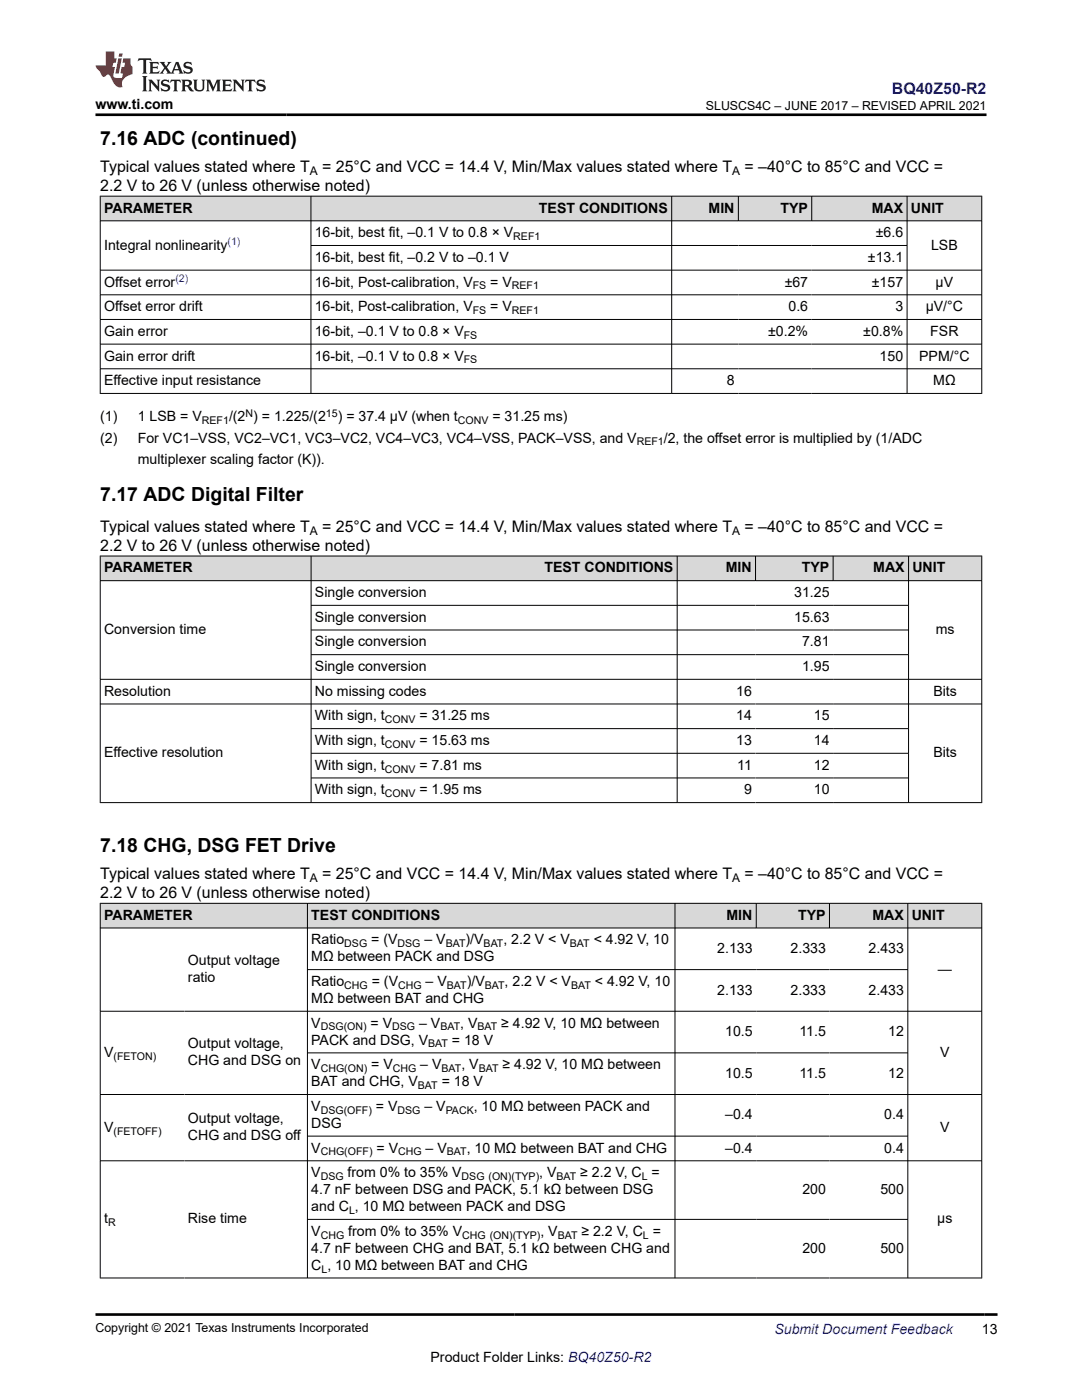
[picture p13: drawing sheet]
<svg xmlns="http://www.w3.org/2000/svg" width="216mm" height="279mm" viewBox="0 0 216 279" stroke-linecap="round" stroke-linejoin="round" font-family="sans-serif">
<defs><g id="words">
<g font-size="3.9">
<text x="20" y="28.8">7.16 ADC (continued)</text>
<text x="20" y="100">7.17 ADC Digital Filter</text>
<text x="20" y="170">7.18 CHG, DSG FET Drive</text>
</g>
<text font-size="3.2" fill="#00f" x="178" y="18.7">BQ40Z50-R2</text>
<g font-size="3.2">
<text x="20" y="34.3">Typical values stated where T</text>
<text x="64.3" y="34.3">= 25°C and VCC = 14.4 V, Min/Max values stated where T</text>
<text x="148.6" y="34.3">= –40°C to 85°C and VCC =</text>
<text x="20" y="38.1">2.2 V to 26 V (unless otherwise noted)</text>
<text x="20" y="106.1">Typical values stated where T</text>
<text x="64.3" y="106.1">= 25°C and VCC = 14.4 V, Min/Max values stated where T</text>
<text x="148.6" y="106.1">= –40°C to 85°C and VCC =</text>
<text x="20" y="109.9">2.2 V to 26 V (unless otherwise noted)</text>
<text x="20" y="175.4">Typical values stated where T</text>
<text x="20" y="179.2">2.2 V to 26 V (unless otherwise noted)</text>
<text x="64.3" y="175.4">= 25°C and VCC = 14.4 V, Min/Max values stated where T</text>
<text x="148.6" y="175.4">= –40°C to 85°C and VCC =</text>
</g>
<g font-size="2.8">
<text x="19" y="21.8">www.ti.com</text>
<text x="20.8" y="42.4">PARAMETER</text>
<text x="62.8" y="47.3">16-bit, best fit, –0.1 V to 0.8 × V</text>
<text x="107.5" y="42.4">TEST CONDITIONS</text>
<text x="141.4" y="42.4">MIN</text>
<text x="155.7" y="42.4">TYP</text>
<text x="174" y="42.4">MAX</text>
<text x="174.8" y="47.3">±6.6</text>
<text x="181.8" y="42.4">UNIT</text>
<text x="20.8" y="49.8">Integral nonlinearity</text>
<text x="62.8" y="52.3">16-bit, best fit, –0.2 V to –0.1 V</text>
<text x="173.2" y="52.3">±13.1</text>
<text x="185.8" y="49.8">LSB</text>
<text x="20.8" y="57.2">Offset error</text>
<text x="62.8" y="57.2">16-bit, Post-calibration, V</text>
<text x="97.8" y="57.2">= V</text>
<text x="156.6" y="57.2">±67</text>
<text x="174" y="57.2">±157</text>
<text x="186.7" y="57.2">µV</text>
<text x="20.8" y="62.1">Offset error drift</text>
<text x="62.8" y="62.1">16-bit, Post-calibration, V</text>
<text x="97.8" y="62.1">= V</text>
<text x="157.3" y="62.1">0.6</text>
<text x="178.7" y="62.1">3</text>
<text x="184.7" y="62.1">µV/°C</text>
<text x="20.8" y="67">Gain error</text>
<text x="20.8" y="72">Gain error drift</text>
<text x="62.8" y="67">16-bit, –0.1 V to 0.8 × V</text>
<text x="62.8" y="72">16-bit, –0.1 V to 0.8 × V</text>
<text x="153.3" y="67">±0.2%</text>
<text x="172.2" y="67">±0.8%</text>
<text x="175.5" y="72">150</text>
<text x="183.4" y="72">PPM/°C</text>
<text x="185.6" y="67">FSR</text>
<text x="20.8" y="76.9">Effective input resistance</text>
<text x="145.1" y="76.9">8</text>
<text x="186.2" y="76.9">MΩ</text>
<text x="20" y="88.3">(2)</text>
<text x="20" y="84.1">(1)</text>
<text x="27.5" y="88.3">For VC1–VSS, VC2–VC1, VC3–VC2, VC4–VC3, VC4–VSS, PACK–VSS, and V</text>
<text x="27.5" y="84.1">1 LSB = V</text>
<text x="45.7" y="84.1">/(2 ) = 1.225/(2</text>
<text x="67.4" y="84.1">) = 37.4 µV (when t</text>
<text x="98.3" y="84.1">= 31.25 ms)</text>
<text x="132.5" y="88.3">/2, the offset error is multiplied by (1/ADC</text>
<text x="27.5" y="92.6">multiplexer scaling factor (K)).</text>
<text x="20.8" y="114.2">PARAMETER</text>
<text x="62.8" y="119.2">Single conversion</text>
<text x="108.6" y="114.2">TEST CONDITIONS</text>
<text x="144.8" y="114.2">MIN</text>
<text x="158.5" y="119.2">31.25</text>
<text x="160" y="114.2">TYP</text>
<text x="174.3" y="114.2">MAX</text>
<text x="182.1" y="114.2">UNIT</text>
<text x="62.8" y="124.1">Single conversion</text>
<text x="158.5" y="124.1">15.63</text>
<text x="20.8" y="126.5">Conversion time</text>
<text x="62.8" y="129">Single conversion</text>
<text x="160" y="129">7.81</text>
<text x="186.7" y="126.5">ms</text>
<text x="62.8" y="133.9">Single conversion</text>
<text x="160" y="133.9">1.95</text>
<text x="20.8" y="138.8">Resolution</text>
<text x="62.8" y="138.8">No missing codes</text>
<text x="62.8" y="143.8">With sign, t</text>
<text x="83.7" y="143.8">= 31.25 ms</text>
<text x="146.9" y="143.8">14</text>
<text x="146.9" y="138.8">16</text>
<text x="162.4" y="143.8">15</text>
<text x="186.2" y="138.8">Bits</text>
<text x="62.8" y="148.7">With sign, t</text>
<text x="83.7" y="148.7">= 15.63 ms</text>
<text x="146.9" y="148.7">13</text>
<text x="162.4" y="148.7">14</text>
<text x="20.8" y="151.1">Effective resolution</text>
<text x="62.8" y="153.6">With sign, t</text>
<text x="83.7" y="153.6">= 7.81 ms</text>
<text x="147.1" y="153.6">11</text>
<text x="162.4" y="153.6">12</text>
<text x="186.2" y="151.1">Bits</text>
<text x="62.8" y="158.5">With sign, t</text>
<text x="83.7" y="158.5">= 1.95 ms</text>
<text x="148.5" y="158.5">9</text>
<text x="162.4" y="158.5">10</text>
<text x="20.8" y="183.6">PARAMETER</text>
<text x="62.1" y="183.6">TEST CONDITIONS</text>
<text x="145" y="183.6">MIN</text>
<text x="159.3" y="183.6">TYP</text>
<text x="174.1" y="183.6">MAX</text>
<text x="181.9" y="183.6">UNIT</text>
<text x="62.1" y="188.5">Ratio</text>
<text x="62.1" y="191.9">MΩ between PACK and DSG</text>
<text x="74.1" y="188.5">= (V</text>
<text x="84.7" y="188.5">– V</text>
<text x="92.9" y="188.5">)/V</text>
<text x="100.5" y="188.5">, 2.2 V &lt; V</text>
<text x="118.5" y="188.5">&lt; 4.92 V, 10</text>
<text x="143.1" y="190.2">2.133</text>
<text x="157.7" y="190.2">2.333</text>
<text x="173.3" y="190.2">2.433</text>
<text x="37.5" y="192.6">Output voltage</text>
<text x="37.5" y="196">ratio</text>
<text x="62.1" y="196.8">Ratio</text>
<text x="74.2" y="196.8">= (V</text>
<text x="84.9" y="196.8">– V</text>
<text x="93.1" y="196.8">)/V</text>
<text x="100.7" y="196.8">, 2.2 V &lt; V</text>
<text x="118.7" y="196.8">&lt; 4.92 V, 10</text>
<text x="187.1" y="194.3">—</text>
<text x="62.1" y="200.2">MΩ between BAT and CHG</text>
<text x="143.1" y="198.5">2.133</text>
<text x="157.7" y="198.5">2.333</text>
<text x="173.3" y="198.5">2.433</text>
<text x="37.5" y="209.2">Output voltage,</text>
<text x="62.1" y="205.1">V</text>
<text x="62.1" y="208.5">PACK and DSG, V</text>
<text x="74" y="205.1">= V</text>
<text x="83.6" y="205.1">– V</text>
<text x="90.2" y="208.5">= 18 V</text>
<text x="91.8" y="205.1">, V</text>
<text x="100" y="205.1">≥ 4.92 V, 10 MΩ between</text>
<text x="144.7" y="206.8">10.5</text>
<text x="159.5" y="206.8">11.5</text>
<text x="177.2" y="206.8">12</text>
<text x="20.8" y="210.9">V</text>
<text x="37.5" y="212.6">CHG and DSG on</text>
<text x="62.1" y="213.4">V</text>
<text x="74.1" y="213.4">= V</text>
<text x="83.9" y="213.4">– V</text>
<text x="92.1" y="213.4">, V</text>
<text x="100.3" y="213.4">≥ 4.92 V, 10 MΩ between</text>
<text x="144.7" y="215.1">10.5</text>
<text x="159.5" y="215.1">11.5</text>
<text x="177.2" y="215.1">12</text>
<text x="187.6" y="210.9">V</text>
<text x="62.1" y="216.8">BAT and CHG, V</text>
<text x="62.1" y="221.7">V</text>
<text x="75" y="221.7">= V</text>
<text x="84.7" y="221.7">– V</text>
<text x="88.1" y="216.8">= 18 V</text>
<text x="94.5" y="221.7">, 10 MΩ between PACK and</text>
<text x="20.8" y="225.9">V</text>
<text x="37.5" y="224.2">Output voltage,</text>
<text x="37.5" y="227.6">CHG and DSG off</text>
<text x="62.1" y="225.1">DSG</text>
<text x="144.7" y="223.4">–0.4</text>
<text x="176.5" y="223.4">0.4</text>
<text x="187.6" y="225.9">V</text>
<text x="62.1" y="230">V</text>
<text x="75.1" y="230">= V</text>
<text x="84.9" y="230">– V</text>
<text x="93.1" y="230">, 10 MΩ between BAT and CHG</text>
<text x="144.7" y="230">–0.4</text>
<text x="176.5" y="230">0.4</text>
<text x="62.1" y="238.3">4.7 nF between DSG and PACK, 5.1 kΩ between DSG</text>
<text x="62.1" y="234.9">V</text>
<text x="69.4" y="234.9">from 0% to 35% V</text>
<text x="107.6" y="234.9">, V</text>
<text x="115.8" y="234.9">≥ 2.2 V, C =</text>
<text x="160.1" y="238.3">200</text>
<text x="175.7" y="238.3">500</text>
<text x="20.8" y="244.2">t</text>
<text x="37.5" y="244.2">Rise time</text>
<text x="62.1" y="241.7">and C , 10 MΩ between PACK and DSG</text>
<text x="187" y="244.2">µs</text>
<text x="62.1" y="246.6">V</text>
<text x="62.1" y="250">4.7 nF between CHG and BAT, 5.1 kΩ between CHG and</text>
<text x="69.5" y="246.6">from 0% to 35% V</text>
<text x="107.8" y="246.6">, V</text>
<text x="116" y="246.6">≥ 2.2 V, C =</text>
<text x="160.1" y="250">200</text>
<text x="175.7" y="250">500</text>
<text x="62.1" y="253.4">C , 10 MΩ between BAT and CHG</text>
<text x="195.9" y="266.1">13</text>
<text x="85.9" y="271.7">Product Folder Links: BQ40Z50-R2</text>
</g>
<text font-size="2.8" fill="#00f" x="154.5" y="266.2">Submit Document Feedback</text>
<g font-size="2.5">
<text x="140.8" y="21.9">SLUSCS4C – JUNE 2017 – REVISED APRIL 2021</text>
<text x="19" y="265.9">Copyright © 2021 Texas Instruments Incorporated</text>
</g>
<g font-size="2.4">
<text x="61.8" y="34.9">A</text>
<text x="146.1" y="34.9">A</text>
<text x="61.8" y="106.7">A</text>
<text x="146.1" y="106.7">A</text>
<text x="61.8" y="176.1">A</text>
<text x="146.1" y="176.1">A</text>
</g>
<g font-size="2.1">
<text x="102.4" y="47.9">REF1</text>
<text x="94.3" y="57.8">FS</text>
<text x="102.1" y="57.8">REF1</text>
<text x="94.3" y="62.7">FS</text>
<text x="102.1" y="62.7">REF1</text>
<text x="92.5" y="67.6">FS</text>
<text x="92.5" y="72.5">FS</text>
<text x="49" y="83.2">N</text>
<text x="65" y="83.2">15</text>
<text x="40.3" y="84.7">REF1</text>
<text x="91.4" y="84.7">CONV</text>
<text x="127.1" y="88.9">REF1</text>
<text x="76.8" y="149.3">CONV</text>
<text x="76.8" y="144.3">CONV</text>
<text x="76.8" y="154.2">CONV</text>
<text x="76.8" y="159.1">CONV</text>
<text x="68.7" y="189">DSG</text>
<text x="79.3" y="189">DSG</text>
<text x="88.9" y="189">BAT</text>
<text x="96.5" y="189">BAT</text>
<text x="113.7" y="189">BAT</text>
<text x="68.7" y="197.3">CHG</text>
<text x="79.4" y="197.3">CHG</text>
<text x="89.2" y="197.3">BAT</text>
<text x="96.7" y="197.3">BAT</text>
<text x="113.9" y="197.3">BAT</text>
<text x="64" y="205.7">DSG(ON)</text>
<text x="78.3" y="205.7">DSG</text>
<text x="85.4" y="209">BAT</text>
<text x="87.9" y="205.7">BAT</text>
<text x="95.3" y="205.7">BAT</text>
<text x="22.6" y="211.5">(FETON)</text>
<text x="64" y="214">CHG(ON)</text>
<text x="78.4" y="214">CHG</text>
<text x="88.1" y="214">BAT</text>
<text x="95.5" y="214">BAT</text>
<text x="83.4" y="217.3">BAT</text>
<text x="22.6" y="226.4">(FETOFF)</text>
<text x="64" y="222.3">DSG(OFF)</text>
<text x="79.3" y="222.3">DSG</text>
<text x="88.9" y="222.3">PACK</text>
<text x="64" y="230.6">CHG(OFF)</text>
<text x="79.4" y="230.6">CHG</text>
<text x="89.2" y="230.6">BAT</text>
<text x="64" y="235.5">DSG</text>
<text x="92.1" y="235.5">DSG (ON)(TYP)</text>
<text x="111" y="235.5">BAT</text>
<text x="128.1" y="235.5">L</text>
<text x="21.6" y="244.7">R</text>
<text x="69.6" y="242.3">L</text>
<text x="64" y="247.2">CHG</text>
<text x="92.2" y="247.2">CHG (ON)(TYP)</text>
<text x="111.3" y="247.2">BAT</text>
<text x="128.3" y="247.2">L</text>
<text x="64.2" y="254">L</text>
</g>
<g font-size="2.1" fill="#00f">
<text x="45.4" y="48.9">(1)</text>
<text x="35" y="56.2">(2)</text>
</g>
</g></defs>
<g fill="#d8d8d8">
<path d="M20 39.1h175.9v5h-175.9z" fill-rule="evenodd"/>
<path d="M20.1 39.2h41.9v4.8h-41.9z" fill-rule="evenodd"/>
<path d="M62.1 39.2h71.9v4.8h-71.9z" fill-rule="evenodd"/>
<path d="M134.1 39.2h13.2v4.8h-13.2z" fill-rule="evenodd"/>
<path d="M147.4 39.2h14.5v4.8h-14.5z" fill-rule="evenodd"/>
<path d="M162 39.2h18.9v4.8h-18.9z" fill-rule="evenodd"/>
<path d="M181.1 39.2h14.7v4.8h-14.7z" fill-rule="evenodd"/>
</g>
<g fill="none" stroke="#000" stroke-width=".2">
<path d="M19.9 39.1h176.1M20 39.1v39.5M62 39.1v39.5M134 39.1v39.5M147.3 39.1v5M162 39.1v5M181 39.1v39.5M195.9 39.1v39.5M19.9 44.1h176.1M19.9 53.9h176.1M19.9 58.8h176.1M62 49h119.1"/>
<path d="M19.9 63.8h176.1M19.9 68.7h176.1M19.9 73.6h176.1M19.9 78.5h176.1"/>
</g>
<g fill="#d8d8d8">
<path d="M20 111h175.9v4.9h-175.9z" fill-rule="evenodd"/>
<path d="M20.1 111h41.9v4.8h-41.9z" fill-rule="evenodd"/>
<path d="M62.1 111h73v4.8h-73z" fill-rule="evenodd"/>
<path d="M135.2 111h15.5v4.8h-15.5z" fill-rule="evenodd"/>
<path d="M150.8 111h15.4v4.8h-15.4z" fill-rule="evenodd"/>
<path d="M166.3 111h14.9v4.8h-14.9z" fill-rule="evenodd"/>
<path d="M181.4 111h14.4v4.8h-14.4z" fill-rule="evenodd"/>
</g>
<g fill="none" stroke="#000" stroke-width=".2">
<path d="M19.9 111h176.1M19.9 115.9h176.1M20 110.9v49.3M62.1 110.9v49.3M135.1 110.9v49.3M150.8 110.9v5M166.2 110.9v5M181.3 110.9v49.3M195.9 110.9v49.3M19.9 135.6h176.1M62.1 120.8h119.3M62.1 125.7h119.3"/>
<path d="M62.1 130.7h119.3M19.9 140.5h176.1M62.1 145.4h119.3M62.1 150.3h119.3M62.1 155.3h119.3M19.9 160.2h176.1"/>
</g>
<g fill="#d8d8d8">
<path d="M20 180.3h175.9v4.9h-175.9z" fill-rule="evenodd"/>
<path d="M20.1 180.3h41.2v4.8h-41.2z" fill-rule="evenodd"/>
<path d="M61.4 180.3h73.2v4.8h-73.2z" fill-rule="evenodd"/>
<path d="M134.7 180.3h16.1v4.8h-16.1z" fill-rule="evenodd"/>
<path d="M151 180.3h14.5v4.8h-14.5z" fill-rule="evenodd"/>
<path d="M165.6 180.3h15.5v4.8h-15.5z" fill-rule="evenodd"/>
<path d="M181.2 180.3h14.6v4.8h-14.6z" fill-rule="evenodd"/>
</g>
<g fill="none" stroke="#000" stroke-width=".2">
<path d="M19.9 180.3h176.1M19.9 185.2h176.1M20 180.2v74.9M61.3 180.2v74.9M61.3 193.5h119.9M134.7 180.2v74.9M150.9 180.2v5.1M165.5 180.2v5.1M181.1 180.2v74.9M195.9 180.2v74.9M19.9 201.8h176.1M19.9 218.4h176.1"/>
<path d="M61.3 210.1h119.9M19.9 231.7h176.1M61.3 226.7h119.9M19.9 255h176.1M61.3 243.4h119.9"/>
</g>
<path d="M27.7 11.6l-.2 .6 .5-.2h.6v.1v2.2l-.2 .4h1l-.2-.4v-2.2v-.1h.5l.5 .2-.1-.6zM29.8 12.4l.2 .3v1.6l-.2 .4h1.9l.1-.6a1.08 1.08 0 0 1-1.3 .2v-.7h.6l.4 .2v-.7l-.4 .2h-.6v-.5l.2-.2a1 1 0 0 1 1 .3l-.1-.5zM31.8 12.4l1 1.1-1 1.2h.9l-.2-.2 .4-.8 .5 .8-.2 .2h1.6l-.2-.2 .1-.5h1l.1 .5-.1 .2h.9l-.2-.4-.8-1.9h-.5l-1 2.1-.8-1.1 .9-1h-.8l.2 .2-.5 .6-.3-.6 .1-.2zM35.2 12.8l.4 1h-.8zM36.8 12.5a.65 .65 0 0 0-.2 .7 .65 .65 0 0 0 .6 .5l.7 .1 .1 .3a.79 .79 0 0 1-.7 .4 .79 .79 0 0 1-.7-.5l.1 .7 .2-.1a.93 .93 0 0 0 1.1 0 .93 .93 0 0 0 .4-.9 1.46 1.46 0 0 0-1.2-.6l-.1-.3a1.09 1.09 0 0 1 1.2 .2l-.2-.6-.1 .1-.6-.2zM28.4 15.2l.2 .4v2.2l-.2 .4h1l-.2-.4v-2.2l.2-.4zM29.6 15.9l.2 .4v1.5l-.2 .4h.8l-.3-.4v-1.3l1.7 1.8v-2l.2-.4h-.8l.2 .2 .1 1.1-1.2-1.3zM32.3 16a.65 .65 0 0 0-.2 .8 .65 .65 0 0 0 .7 .4l.6 .2 .1 .2a.79 .79 0 0 1-.7 .4 .79 .79 0 0 1-.7-.5l.1 .7 .2-.1a.93 .93 0 0 0 1.1 .1 .93 .93 0 0 0 .4-1 1.46 1.46 0 0 0-1.2-.5l-.1-.4a1.09 1.09 0 0 1 1.2 .2l-.2-.6-.1 .1-.6-.1zM34.1 15.9l-.1 .6a.63 .63 0 0 1 .7-.3l.1 1.6-.3 .4h1l-.2-.4v-1.6a.66 .66 0 0 1 .8 .3l-.1-.6zM36.2 15.9l.2 .4v1.5l-.2 .4h.9l-.2-.2v-.7h.5l.1 .2a.79 .79 0 0 0 1.2 .6l-1-.9a.61 .61 0 0 0 .6-.6 .61 .61 0 0 0-.5-.7zM36.9 16.2h.2a.47 .47 0 0 1 .5 .1 .47 .47 0 0 1 .1 .5l-.2 .1-.6 .1zM38.5 15.9l.2 .2a2.27 2.27 0 0 0 .4 2 1.04 1.04 0 0 0 1.7-.7v-1.3l.2-.2h-.8l.2 .4v1.1a.6 .6 0 0 1-.6 .6 .6 .6 0 0 1-.6-.6v-1.1l.3-.4zM41.1 15.9l.2 .4v1.5l-.2 .4h.7l-.2-.4v-1.4l.9 1.9 .8-1.9v1.4l-.2 .4h1l-.3-.4v-1.5l.3-.4h-.8l-.7 1.5-.7-1.5zM44.3 15.9l.2 .4v1.5l-.2 .4h1.9l.1-.6a1.09 1.09 0 0 1-1.3 .2v-.7h.6l.4 .2v-.6l-.4 .2h-.6v-.6l.2-.1a1.01 1.01 0 0 1 1 .3l-.1-.6zM46.4 15.9l.3 .4v1.5l-.3 .4h.8l-.2-.4v-1.3l1.6 1.8v-2l.2-.4h-.7l.2 .2v1.1l-1.2-1.3zM49 15.9l-.1 .6a.63 .63 0 0 1 .8-.3v1.6l-.3 .4h1l-.2-.4v-1.6a.66 .66 0 0 1 .8 .3l-.1-.6zM51.4 16a.65 .65 0 0 0-.2 .8 .65 .65 0 0 0 .6 .4l.6 .2 .2 .2a.79 .79 0 0 1-.8 .4 .79 .79 0 0 1-.6-.5l.1 .7 .2-.1a.93 .93 0 0 0 1 .1 .93 .93 0 0 0 .5-1 1.46 1.46 0 0 0-1.3-.5l-.1-.4a1.09 1.09 0 0 1 1.3 .2l-.2-.6-.2 .1-.5-.1z" fill="#231f20"/>
<path d="M21.1 10.3v2.7h-2.1l.1 .4 .9 1a.95 .95 0 0 0 .9 .9 .59 .59 0 0 1 .6-.4 .59 .59 0 0 1 .5 .3l.4 .8a1.59 1.59 0 0 0 2.1 1.4 1.61 1.61 0 0 1 1-2.3l1-.3-.1-1.5a1.59 1.59 0 0 1-.4-1.7h-1.4l-.2 .9h.5l-.1 .9h-.5l-.2 .9v.3l.4 .1-.2 .9h-.6a.73 .73 0 0 1-1.1-.7l.3-1.5h-.5l.2-.9h.5l.2-.9h-.5v-1.3zM23.6 11.6l-.6 3.1h.7l.6-3.1zM23.8 10.7l-.1 .6h.7l.1-.6z" fill="#ed1c24"/>
<path d="M19 22.9h177.8M19 262.3h180" fill="none" stroke="#000" stroke-width=".53"/>
<use href="#words"/>
</svg>
